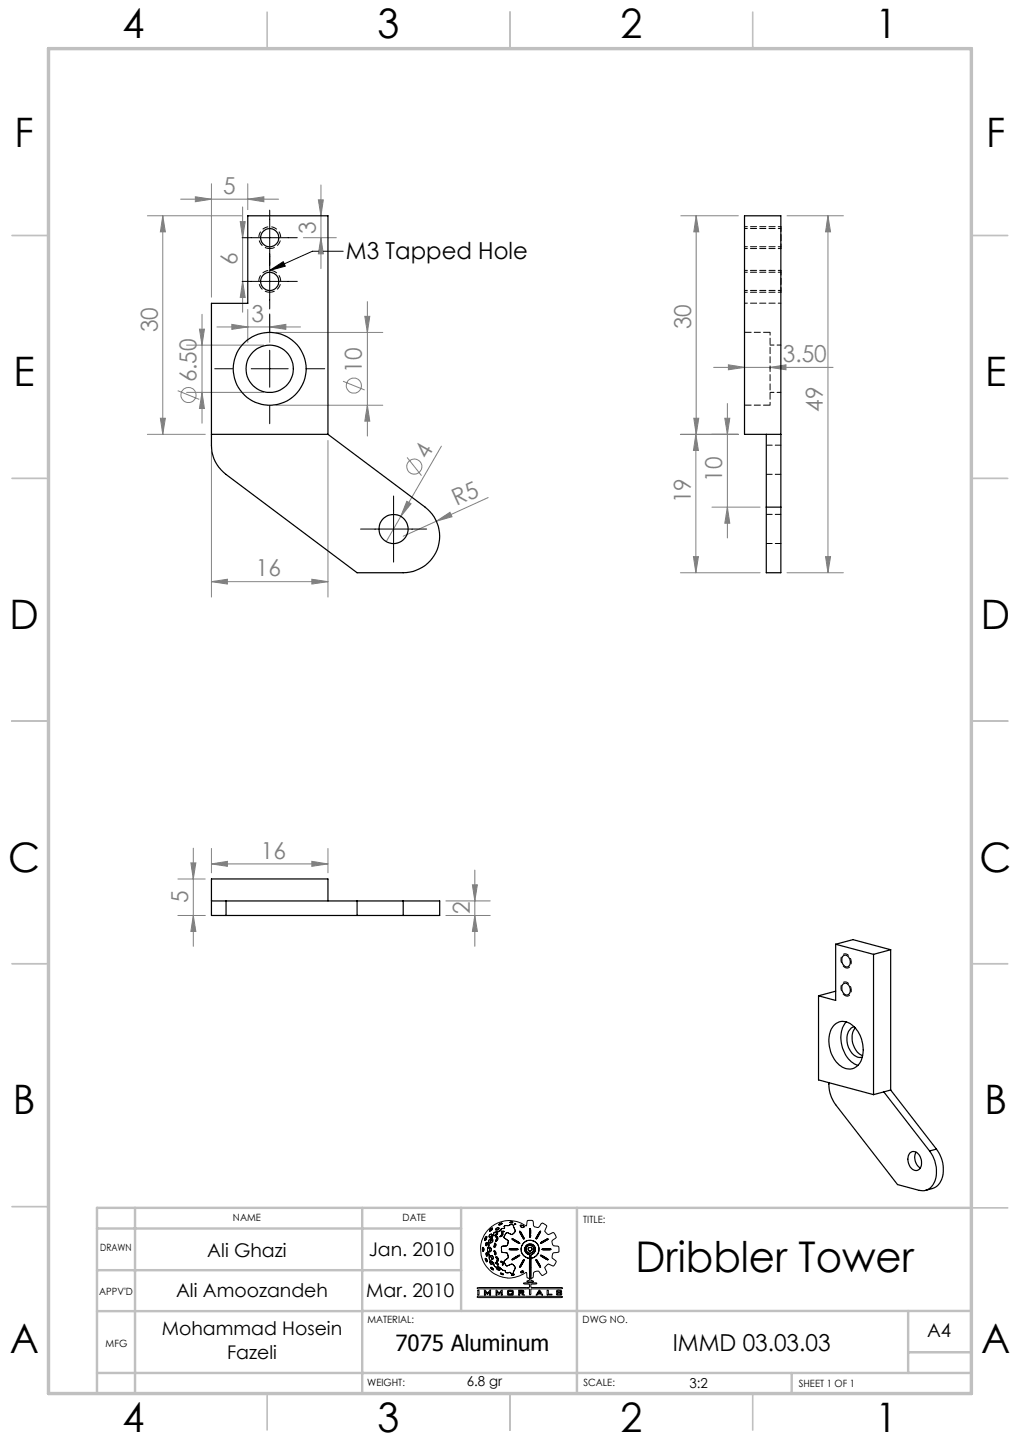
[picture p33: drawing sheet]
<svg xmlns="http://www.w3.org/2000/svg" width="210mm" height="297mm" viewBox="0 0 210 297" stroke-linecap="round" stroke-linejoin="round" font-family="sans-serif">
<defs><g id="words">
<text font-size="8.7" x="130.9" y="261.9">Dribbler Tower</text>
<g font-size="8.4">
<text x="25.2" y="7.9">4</text>
<text x="77.7" y="7.9">3</text>
<text x="127.7" y="7.9">2</text>
<text x="180.2" y="7.9">1</text>
<text x="3" y="30.3">F</text>
<text x="203" y="30.3">F</text>
<text x="2.8" y="79.5">E</text>
<text x="202.8" y="79.5">E</text>
<text x="2" y="129.5">D</text>
<text x="202" y="129.5">D</text>
<text x="1.7" y="179.5">C</text>
<text x="201.7" y="179.5">C</text>
<text x="2.7" y="229.5">B</text>
<text x="202.7" y="229.5">B</text>
<text x="2" y="278.8">A</text>
<text x="202" y="278.8">A</text>
<text x="25.2" y="294.9">4</text>
<text x="77.7" y="294.9">3</text>
<text x="127.7" y="294.9">2</text>
<text x="180.2" y="294.9">1</text>
</g>
<g font-size="4.8" fill="#808080">
<text x="46" y="39.9">5</text>
<text x="65" y="48.1" transform="rotate(-90 65 48.1)">3</text>
<text x="48.9" y="54.5" transform="rotate(-90 48.9 54.5)">6</text>
<text x="32.5" y="68.4" transform="rotate(-90 32.5 68.4)">30</text>
<text x="51.8" y="66.2">3</text>
<text x="142.3" y="67.8" transform="rotate(-90 142.3 67.8)">30</text>
<text x="74.5" y="76.8" transform="rotate(-90 74.5 76.8)">10</text>
<text x="161.2" y="74.6">3.50</text>
<text x="40.5" y="78.8" transform="rotate(-90 40.5 78.8)">6.50</text>
<text x="169.4" y="84.8" transform="rotate(-90 169.4 84.8)">49</text>
<text x="88" y="94.7" transform="rotate(-60 88 94.7)">4</text>
<text x="148.7" y="99.2" transform="rotate(-90 148.7 99.2)">10</text>
<text x="94" y="104.3" transform="rotate(-25 94 104.3)">R5</text>
<text x="142.2" y="103.7" transform="rotate(-90 142.2 103.7)">19</text>
<text x="52.7" y="118.7">16</text>
<text x="53.7" y="176.8">16</text>
<text x="38.7" y="186.1" transform="rotate(-90 38.7 186.1)">5</text>
<text x="96.7" y="188.3" transform="rotate(-90 96.7 188.3)">2</text>
</g>
<g font-size="4.8">
<text x="71.2" y="53.4">M3 Tapped Hole</text>
<text x="138.5" y="278.2">IMMD 03.03.03</text>
</g>
<text font-size="4.6" x="81.4" y="278.2">7075 Aluminum</text>
<g font-size="3.9">
<text x="42.7" y="258.9">Ali Ghazi</text>
<text x="75.9" y="258.6">Jan. 2010</text>
<text x="36.2" y="267.1">Ali Amoozandeh</text>
<text x="75.4" y="267.1">Mar. 2010</text>
<text x="33.3" y="275.1">Mohammad Hosein</text>
<text x="190.9" y="275.5">A4</text>
<text x="46.8" y="279.9">Fazeli</text>
</g>
<g font-size="2.8">
<text x="96.1" y="285.6">6.8 gr</text>
<text x="142" y="286">3:2</text>
</g>
<g font-size="2.1">
<text x="48" y="251.5">NAME</text>
<text x="82.9" y="251.5">DATE</text>
<text x="120.1" y="251.9">TITLE:</text>
<text x="20.6" y="257.7">DRAWN</text>
<text x="20.4" y="266.6">APPV'D</text>
<text x="75.6" y="272.5">MATERIAL:</text>
<text x="120" y="272.5">DWG NO.</text>
<text x="21.8" y="277.4">MFG</text>
<text x="75.6" y="285.5">WEIGHT:</text>
<text x="120.1" y="285.5">SCALE:</text>
<text x="164.5" y="285.6">SHEET 1 OF 1</text>
</g>
</g></defs>
<g fill="none" stroke="#808080" stroke-width=".21">
<path d="M43.5 37.8v23.4M51 37.8v5.4M66.1 38.1v17.2M30.3 44.4h19.4M33.5 44.4l.5 3.4h-1zM33.5 44.4v45.1M37.2 41h20.2M40.2 40.5l3.3 .5-3.3 .6zM49.5 45.6h1l-.5 3.4zM50 58l.5 3.3h-1zM50 42.6v21.7M51 41l3.3-.5v1.1z"/>
<path d="M62.5 49h6.8M65.5 41.2h1.1l-.5 3.2zM66.1 49l.5 3.3h-1.1zM140.2 44.4h11.8M143.3 44.4l.6 3.4h-1.1zM143.3 44.4v45.1M162 44.4h11.6M170.5 44.4v73.6M170.5 44.4l.5 3.4h-1zM38.4 71.1h15.9M41.1 67.8h1l-.5 3.3zM41.6 64.7v22.5"/>
<path d="M44.7 67.3h17.2M47.7 66.8l3.3 .5-3.3 .5zM51 63.7v6.8M55.5 67.3l3.3-.5v1zM55.5 64.9v5.6M56.8 68.5h22M70.6 78.5l4.5 1.8M75.1 65.2h1l-.5 3.3zM75.6 62.1v27.7M146.9 75.7h24.6M150 75.1l3.3 .6-3.3 .5zM158.5 75.7l3.3-.6v1.1z"/>
<path d="M30.3 89.5h12M33 86.1h1l-.5 3.4zM36.6 80.5l4.4 1.8M38.4 80.8h15.9M41.6 80.8l.5 3.3h-1zM43.5 93v30M56.8 83.5h22M67.5 90.7v32.3M75.6 83.5l.5 3.2h-1zM83.8 94.2l3 3.8M90.9 91.9l-11.4 19.6M140.1 89.5h11.9"/>
<path d="M142.8 86.1h1.1l-.6 3.4zM143.3 89.5l.5 3.3h-1zM143.3 89.5v28.5M149.2 86.1h1l-.4 3.4zM149.8 83.1v27.7M43.5 119.8l3.3-.5v1zM43.5 119.8h24M64.2 119.3l3.3 .5-3.3 .5zM83.7 103.3l.9 .4-2.1 2.7zM89.9 107.3l2.7-1.8 .5 .9zM89.9 107.3l-6.9 3.2M100.5 102.5l-10.6 4.8"/>
<path d="M140.1 118h16.4M142.8 114.6h1l-.5 3.4zM146.6 104.5h9.9M149.8 104.5l.4 3.3h-1zM162 118h11.6M170 114.6h1l-.5 3.4zM39.3 177.7h1l-.5 3.3zM39.8 174.7v20.2M43.5 177.9l3.3-.5v1zM43.5 174.8v5M43.5 177.9h24M64.2 177.4l3.3 .5-3.3 .5z"/>
<path d="M67.5 174.8v5M97.8 179.2v15.7M36.6 188.6h5.7M36.6 181h5.7M39.8 188.6l.5 3.2h-1zM91.8 188.6h9.1M91.8 185.6h9.1M97.3 182.2h1l-.5 3.4zM97.8 188.6l.5 3.2h-1z"/>
<circle cx="72.9" cy="79.4" r="1.56"/>
<circle cx="38.8" cy="81.3" r="1.55"/>
<circle cx="85.3" cy="96.1" r="1.56"/>
</g>
<g fill="none" stroke="#000" stroke-width=".21">
<path d="M49.8 49h11.4M49.8 58h11.4M55.5 55.7l2.8-1.8 .4 .9zM55.5 43.3v20.3M70.7 51.7h-6.4l-8.8 4M44.2 75.9h3.7M51.7 75.9h7.6M55.5 64.7v3.6M55.5 72.1v7.7M63.1 75.9h3.8M55.5 83.6v3.7M74.2 109h13.6"/>
<path d="M81 102.2v13.6M99.3 257.2l.1 .4M99.6 257.2l-.2-.3-.1 .3M99.6 257.2v.3M99.6 257.5l-.1 .2-.1-.1M99.8 255.1v.2M99.9 259.1a.57 .57 0 0 1 .4 .8zM100.1 258.1l.1 .6M100.1 254.7l.1 .4M100.1 254.7l-.3 .4M100.1 258v.1M100.1 258l.3 .3"/>
<path d="M100.2 255.1l-.2 .3-.1 .1-.1-.2M100.2 258.7h.1M100.3 256h-.2v.6l.2-.2M100.3 256v.4M100.4 257.2l.1 .8M100.4 258.3l-.1 .4M100.5 253.3a6 6 0 0 1 7.9-.8l.1-1a.78 .78 0 0 1 1-.1 .78 .78 0 0 1 .3 .9 .86 .86 0 0 0 .9 .5 .86 .86 0 0 0 .7-.8l.3-.1 .8 .5-.1 .6a.84 .84 0 0 0 .5 1.3l1-.4 .4 .4a.55 .55 0 0 1 0 .8l-.6 .4v.6l.2 .5 1.1 .2 .1 1-1.1 .2a.98 .98 0 0 0-.2 1.2l.7 .6-.4 .9-.2 .1-1.1-.5-.7 .8 .4 1.1-.8 .5-.4-.4a.79 .79 0 0 0-1.1-.4 .79 .79 0 0 0-.4 1l-.1 .2-.4 .2v.4l.6 .2-1.4 .1v-.2l.4-.1 .1-.2v-.2l-.5-.2-.1-.8v-.2h-.2a5.9 5.9 0 0 1-7.8-.9 5.9 5.9 0 0 1 .1-7.9zM100.5 258l.1 .2a1.75 1.75 0 0 0 .5 1.5M100.6 256.1l.1 .4-.3 .7M100.7 257.1v-.2h.2l.2 .3M100.7 257.1l.1 .4M100.8 257.5v.3h.2"/>
<path d="M100.9 255.9l.2 .1M100.9 259.8l-.1 .2 .4 .4 .2-.1-.1-.3M100.9 259.8l.4 .2M100.9 253.2l-.1 .3 .1 .1M100.9 255.2l-.3 .3v.6M101 258.7h.4l.1 .2-.1 .5h-.1zM101 255.7l-.1 .2M101.1 254.2h.1v.3l-.2 .3-.3-.1M101.1 254.2l-.4 .5M101.1 259.7l.4 .4M101.1 257.2l-.1 .6M101.2 255.1l.3 .2"/>
<path d="M101.2 255.1l-.2 .6M101.3 252.9l-.4 .3M101.3 252.9l.1 .2M101.4 253.1l-.5 .5M101.5 255.3l-.1 .4-.3 .3M101.5 255.3v.4l-.4 .3M101.5 254.3l-.1 .6-.5 .3M101.5 254.3l-.1 .4-.5 .5M101.7 257.6l.1 .4M101.7 256.6v.3M101.8 257.6h-.1M101.8 257.6l.3 .3"/>
<path d="M101.8 256.1l.3 .2v.3l-.4 .3M101.8 256.1l-.1 .5M101.8 258l.1 .5M102.1 258.9l.1-.1 .4 .5-.2 .5h-.1l.1-.5zM102.1 260v.1M102.1 260l.3 .2M102.1 257.9v.4l-.2 .2M102.1 254.7l.3 .1 .1 .4-.4 .5 .2-.6zM102.2 253l-.1 .3h.1M102.2 254.1l.2-.2v.2M102.2 254.1l-.3 .3M102.2 253.7l-.4 .1-.3 .5"/>
<path d="M102.2 253.7l-.5 .2-.2 .4M102.3 254.3l-.3 .2-.1-.1M102.4 254.1l-.1 .2M102.6 252.8l.1 .1v.2M102.6 252.8l-.4 .2M102.7 253.1l-.5 .2M103.2 254.5l-.2 .1M103.2 253.6l.2 .2 .4-.2h-.3M103.2 253.6h.3M103.2 260l.2 .1M103.2 260l-.2-.2h.3l.2 .2M103.3 257.3v.6l.6 .1"/>
<path d="M103.3 253.1l-.7 .6h-.4M103.3 257.3v.5l.6 .2M103.3 254l-.1 .5M103.3 254l.2 .1a.55 .55 0 0 1-.6 .6l.1-.1M103.4 251.9l-.6 .2M103.4 251.9l-.5 .4h-.2l.1-.2M103.5 260l.1 .5M103.6 253l-.3 .1M103.8 259.7l.1 .5M103.9 253h-.3M103.9 258l.6 .1 .1 .6M103.9 258l.5 .1 .2 .6"/>
<path d="M103.9 252.5v.5M104 254.3l-.2 .6 .3 .3M104 254.3l-.2 .5 .3 .4M104.1 255.2l.5 .3v.4M104.5 256.5l-1.2 .2v.6M104.5 252.4l-.6 .1M104.6 259.1l-.8 .6M104.6 255.9l-.1 .6M104.6 258.7v.4M105 251.8h.6M105 257.2h1.4M105 257.2l-.2 .1 .3 .1"/>
<path d="M105 251.8l.3 .1M105.1 257.4h1.4M105.2 254.2l-.8-.3-.4 .4M105.2 252.2l.5 .2M105.2 252.2l-.7 .2M105.4 259.4l.2 .1M105.4 255.1l.3 .3 1.3 .7-.3-.3M105.4 255.1l.9 .4M105.6 251.8l-.3 .1M105.6 254.1l-.2 .2-.2-.1M105.7 252.4l.1 .5M105.8 252.9l.2 .4"/>
<path d="M106 253.8l-.4 .3M106 252.1h.2l-.3 .1zM106 253.3v.5M106 253.3l.1 .3-.1 .2M106.3 255.5l.4 .3M106.4 257.2h.2l-.1 .2M106.6 258.6l-1.2 .8M106.8 258.8l-1.2 .7M106.9 258.5l-.3 .1M106.9 258.5l.1 .1-.2 .2M107 253.7l.4 .7M107 253.6l.3 .3"/>
<path d="M107 253.6v.1M107.1 252.5l.1 .2M107.2 252.7l.2 .1M107.3 257.2v.6l.3 .6M107.3 257.2l.1 .7 .2 .5M107.3 253.9l.2 .4M107.4 254.4l.4 .8 .2-.1-.2-.4M107.5 254.3l.3 .4M107.6 252.4l-.3-.1-.2 .2M107.6 252.4l.2 .2M107.6 252.4l-.4-.1-.1 .2M107.6 258.4l.9 .6"/>
<path d="M107.7 256.1l-.4 1.1M107.7 256.1l-.3 .5-.1 .6M107.8 259.9l.2-.4-.2-.1-.8 1.4M107.8 259.9l-.3 .4M107.8 252.6l.1 .1M107.9 255.9l-.2 .2M107.9 252.7l-.5 .1M108.1 257.7l.5 .6M108.1 257v.7M108.3 257.5l.3 .4M108.5 256.8l-.2 .7M108.6 258.3l.4 .1v.6l-.1 .1-.4-.1"/>
<path d="M108.6 257.9l.7 .2M108.7 255.5l1.3 .2M108.7 255.5l-.8 .4M108.7 255.5l.6-.1 .7 .3M108.7 257.4l.5 .3M108.7 257.4l.2 .2 .3 .1M109 256.5l.7 .2 .3 .5M109 256.5l.5 .1 .5 .6M109 256.5l-.5 .3M109 256.9l-.2 .2-.1 .3M109 254.3v.4M109 254.7l.2 .1"/>
<path d="M109 256.9l.4 .1 .1 .2v.3l-.3 .2M109 256.9l-.3 .2v.3M109.1 259.2l-.1 2M109.1 259.2l.2 .1v1.8M109.2 254.3l-.1-1.3-.1 1.3M109.2 254.3l.1 .3M109.3 254.6l-.1 .2M109.4 258.4l-.1 .7M109.5 256.3h-.8l-.4 .3-.2 .4M109.5 256.3l.6 .5M109.5 256.3l-.5-.1-.5 .2-.4 .6M109.9 258.2l-.5 .2"/>
<path d="M110 257.2l-.2 .5-.5 .4M110 257.2l-.3 .7-.4 .2M110 255.7l.8 .7M110.1 256.8l.1 .3M110.2 257.7l-.3 .5M110.2 257.1v.6M110.3 258.8l-1 .3M110.3 259.5h.3l.7 1.5zM110.7 254.3l-.4 .9M110.8 256.4l.2 .7-.1 .6M110.8 256.4l.1 .5v.8M110.9 257.7l-.1 .5-.5 .6"/>
<path d="M110.9 257.7l-.2 .7-.4 .4M111 253.9l-.3 .4M111 253.9l.3-.3-.6 1.3-.4 .3M111.6 258.8l-.3-.3 .5 .2 1.1 .8-.5-.2M111.6 258.8l.4 .3M111.6 255.8l-.3 .3 .4-.2M111.7 257.2h1.5M111.7 257.2l-.1 .1 .2 .1M111.8 257.4h1.5M112 259.1l.4 .2M112 255.5l-.4 .3M112.1 255.7l-.4 .2"/>
<path d="M112.5 255.4l-.4 .3M112.6 255.2h.3l-.4 .2M112.6 255.2l-.6 .3M113.2 257.2l.2 .1-.1 .1M98.2 265.3l.2-.1h10.5v-.7h-.9l-.2-.2 2.7-.1v.2l-1.2 .1v.6l6.4 .1 .1 .2-6.4 .1-.1 1.1-.2 .1-.1-1.1-.3-.2-10.2 .1zM98.3 267h17.4l.1 .1-.3 .2h-16.9l-.4-.1zM98.4 265.7h.2v1h-.2zM99.7 265.7l.3 .1 .4 .5 .4-.6h.2v1h-.2v-.6l-.5 .5-.4-.5v.6h-.2zM101.4 261.2l.2 .2M101.4 261.2l-.3-.2-.1 .1 .6 .5v-.2M101.5 260.1l.2 .5M101.7 260.6l.3 .3"/>
<path d="M102 260.9h.7l.3 .3M102.1 260.1l.3 .3M102.1 265.7l.7 .6 .4-.5 .2-.1v1h-.2v-.6l-.4 .5-.5-.5v.6h-.2zM102.3 261.1l-.1 .2 .2 .2 .4 .1 .1-.1-.1-.2M102.3 261.1l.5 .2M102.4 260.2l.2 .3v.1l-.2-.2M103 261.2l.6 .5M103 262.2l.7 .3h-.4zM103.4 260.1v.4h.2M103.6 261.7h.3M103.9 261.7l.2 .4M103.9 260.2l.3 .5"/>
<path d="M104.1 262.1h.6M104.5 265.8l.2-.1 1 .1v.9h-1.2zM104.7 260.6l-.5 .1M104.7 265.9v.7M104.7 266.6h.7M104.7 265.9h.7M105 262l.2 .3h.5M105 262l-.3 .1M105.1 260.4l-.4 .2M105.1 260.4l.5 .1M105.4 265.9v.7M105.6 260.5l.3 .3"/>
<path d="M105.8 261.7l-.1 .6M105.9 262.5l-.1-.1-.6 .2h.4M105.9 262.5l-.3 .1M105.9 260.8l.2 .4-.3 .5M105.9 260.8l.2 .3-.3 .6M106.8 265.7l1 .1v.5l-.3 .1 .5 .3h-.4l-.4-.3h-.2v.3h-.2zM107 265.9l.6 .1M107 266.2h.6M107 265.9v.3M107 260.8v.2M107.5 261.8l-.3 .2M107.5 261.8l.3 .1"/>
<path d="M107.5 260.3l-.5 .7M107.6 266v.2M107.8 261.9l-.2 .2-.4-.1M109 261.2v2M109 263.2h.3M109.3 262.2v1M109.3 261.1v1.1M110.9 265.8h.3l.5 .9-.9-.2-.4 .2zM111.1 266l.1 .3h-.4zM112.7 265.7h.2v.9h.7v.1h-1zM114.7 265.8h.9v.2h-.2v-.1h-.6v.2l.8 .1v.5h-1l-.1-.2 .3-.1v.2h.6v-.3h-.7l-.1-.1z"/>
</g>
<path d="M174.2 199.4a1.67 1.67 0 0 1-.4-2.9 1.61 1.61 0 0 1 1.4 1.2 1.61 1.61 0 0 1-.6 1.7h-.4M174.2 205.1a1.67 1.67 0 0 1-.4-2.9 1.61 1.61 0 0 1 1.4 1.3 1.61 1.61 0 0 1-.6 1.7l-.4-.1" fill="none" stroke="#000" stroke-width=".21" stroke-dasharray="1.3 .6" stroke-dashoffset=".5" stroke-linecap="butt"/>
<path d="M55.5 51.2a2.25 2.25 0 0 1-1.9-3.3 2.25 2.25 0 0 1 3.8-.2 2.25 2.25 0 0 1-1.6 3.5h-.3M55.5 60.2a2.25 2.25 0 0 1-1.9-3.3 2.25 2.25 0 0 1 3.8-.2 2.25 2.25 0 0 1-1.6 3.5h-.3" fill="none" stroke="#000" stroke-width=".21" stroke-dasharray="1.3 .6" stroke-dashoffset=".2" stroke-linecap="butt"/>
<g fill="none" stroke="#c0c0c0" stroke-width=".35">
<path d="M55 2.5v7.5M105 2.5v7.5M155 2.5v7.5M2.5 48.5h7.5M200 48.5h7.5M2.5 98.5h7.5M200 98.5h7.5M2.5 148.5h7.5M200 148.5h7.5M2.5 198.5h7.5M200 198.5h7.5M2.5 248.5h7.5"/>
<path d="M200 248.8h7.5M55 287v7.5M105 287v7.5M155 287v7.5"/>
</g>
<g fill="none" stroke="#c0c0c0" stroke-width=".5">
<path d="M20 253h74.9M27.8 248.8v38.2M74.6 248.8v38.2M94.9 248.8v21.2M118.8 248.8v38.2M200 248.8h-180v38.2M20 270h54.6M20 261.6h74.9M74.6 270h125.4M187 270v12.8M187 278.5h13M20 282.8h180"/>
<path d="M163 282.8v4.2"/>
</g>
<path d="M10 10h190v277h-190z" fill="none" stroke="#c0c0c0" stroke-width=".7"/>
<path d="M153.3 55.7h7.5M153.3 46.7h7.5M153.3 51.2h7.5M153.3 60.2h7.5" fill="none" stroke="#000" stroke-width=".21" stroke-dasharray="1.3 .6" stroke-dashoffset=".7"/>
<path d="M160.8 51.2v-4.5M160.8 60.2v-4.5" fill="none" stroke="#000" stroke-width=".21" stroke-dasharray="1.3 .6" stroke-dashoffset=".3"/>
<g fill="#808080">
<path d="M89.9 107.3l2.7-1.8 .5 .9z"/>
<path d="M83.7 103.3l.9 .4-2.1 2.7z"/>
<path d="M64.2 119.3l3.3 .5-3.3 .5zM43.5 119.8l3.3-.5v1zM158.5 75.7l3.3-.6v1.1zM150 75.1l3.3 .6-3.3 .5zM64.2 177.4l3.3 .5-3.3 .5zM43.5 177.9l3.3-.5v1z"/>
<path d="M40.2 40.5l3.3 .5-3.3 .6zM51 41l3.3-.5v1.1z"/>
<path d="M55.5 67.3l3.3-.5v1zM47.7 66.8l3.3 .5-3.3 .5z"/>
<path d="M149.8 104.5l.4 3.3h-1zM149.2 86.1h1l-.4 3.4z"/>
<path d="M66.1 49l.5 3.3h-1.1zM65.5 41.2h1.1l-.5 3.2zM97.8 188.6l.5 3.2h-1zM97.3 182.2h1l-.5 3.4zM39.8 188.6l.5 3.2h-1zM39.3 177.7h1l-.5 3.3z"/>
<path d="M170.5 44.4l.5 3.4h-1zM170 114.6h1l-.5 3.4z"/>
<path d="M33.5 44.4l.5 3.4h-1zM33 86.1h1l-.5 3.4zM49.5 45.6h1l-.5 3.4zM50 58l.5 3.3h-1zM75.1 65.2h1l-.5 3.3zM75.6 83.5l.5 3.2h-1zM41.1 67.8h1l-.5 3.3zM41.6 80.8l.5 3.3h-1zM143.3 89.5l.5 3.3h-1zM142.8 114.6h1l-.5 3.4zM143.3 44.4l.6 3.4h-1.1zM142.8 86.1h1.1l-.6 3.4z"/>
</g>
<path d="M55.5 55.7l2.8-1.8 .4 .9z" fill="#000"/>
<g fill="none" stroke="#000" stroke-width=".25">
<path d="M51 44.4h16.5v45.1l20 15a7.5 7.5 0 0 1 2.6 8.3 7.5 7.5 0 0 1-7.1 5.2h-9.5l-27-20.3a7.4 7.4 0 0 1-3-6v-29.2h7.5zM43.5 89.5h24M157.8 89.5v15M160.8 89.5h-7.5v-45.1h7.5v60.1M157.8 104.5v13.5h3v-13.5M157.8 104.5h3M43.5 185.6h3M46.5 188.6h36.5M46.5 185.6h36.5M46.5 185.6v3M67.5 185.6v-4.6h-24v7.6h3M73.5 185.6v3"/>
<path d="M83 185.6h7.5v3h-7.5M83 185.6v3M172 194.5v11.6l-3.5-1M172 194.5l7.8 2.1M172 194.5l3.6-1 7.8 2.1M173.6 196.9a1.01 1.01 0 0 1 1.4 1 .84 .84 0 0 1-.4 1.2 .84 .84 0 0 1-1.1-.6 1.59 1.59 0 0 1 .1-1.6zM179.8 196.6v28.9M183.4 195.6l-3.6 1M183.4 195.6v28.9M168.5 205.1v17.3l11.3 3.1M171.7 211.1a2.81 2.81 0 0 1 4.2 .4 6.5 6.5 0 0 1 .9 7.7 2.71 2.71 0 0 1-4.3-.1 6.4 6.4 0 0 1-1-7.7zM172 204.1l-3.5 1"/>
<path d="M173.6 202.7a.99 .99 0 0 1 1 0 .99 .99 0 0 1 .4 1 .84 .84 0 0 1-.5 1.2 .84 .84 0 0 1-1-.7 1.54 1.54 0 0 1 .1-1.5zM174.2 210.5a6.1 6.1 0 0 0 .5 7.6l1.2 1 .7 .3M175.9 211.5a2.44 2.44 0 0 0-1.5 2.8 3.5 3.5 0 0 0 2.8 3.5h.3M176.1 211.7a4 4 0 0 0 1.5 5.7M170.6 223a7.2 7.2 0 0 0 1.4 4.5l12.8 16.5 4.5 1.2a2.86 2.86 0 0 0 3.4-2.6 7.2 7.2 0 0 0-1.3-5.5M182 224.9l9.4 12.2M182 224.9l-2.2 .6M183.4 224.5l-1.4 .4M183.4 224.5l9.4 12.2M187.4 237.4a1.49 1.49 0 0 1 2.2 1.3 1.64 1.64 0 0 1-1.1 2.4 2.38 2.38 0 0 1-1.1-3.7zM188.6 237.3a2.54 2.54 0 0 0 .9 3.3M192.8 236.7a6.3 6.3 0 0 1 .5 7.2l-1 .8-1.7 .5"/>
<path d="M192.8 236.7l-1.4 .4"/>
<circle cx="55.5" cy="58" r="1.87"/>
<circle cx="55.5" cy="49" r="1.87"/>
<circle cx="55.5" cy="76" r="4.9"/>
<circle cx="55.5" cy="76" r="7.5"/>
<circle cx="81" cy="109" r="3"/>
</g>
<path d="M153.3 50.8h7.5M153.3 59.8h7.5M160.8 47.1h-7.5M160.8 56.1h-7.5M158.5 75.9v-7.5M160.8 62.4h-7.5M158.5 83.4v-7.5" fill="none" stroke="#000" stroke-width=".21" stroke-dasharray="1.3 .6" stroke-dashoffset=".7"/>
<path d="M157.8 97.7h3M160.8 91.7h-3M157.8 111.9h3M160.8 105.9h-3" fill="none" stroke="#000" stroke-width=".21" stroke-dasharray="1.3 .6" stroke-dashoffset=".1"/>
<path d="M158.5 68.4h-5.2M153.3 83.4h5.2" fill="none" stroke="#000" stroke-width=".21" stroke-dasharray="1.3 .6" stroke-dashoffset="-.1"/>
<path d="M160.8 71.1h-2.3M158.5 80.8h2.3" fill="none" stroke="#000" stroke-width=".21" stroke-dasharray="1.3 .6" stroke-dashoffset=".5"/>
<use href="#words"/>
</svg>
